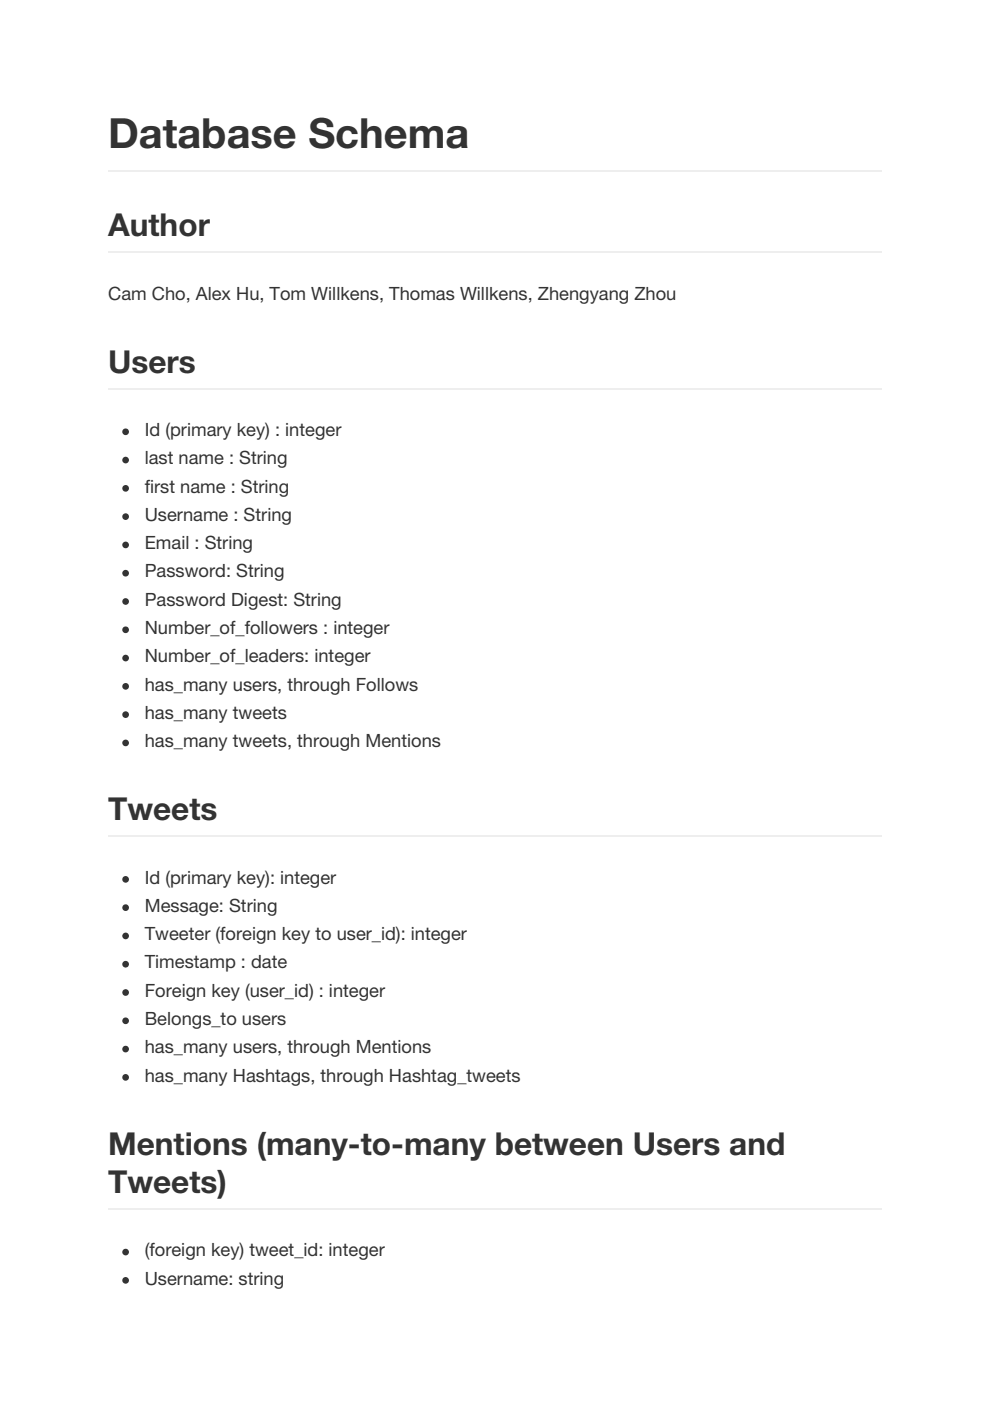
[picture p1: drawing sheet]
<svg xmlns="http://www.w3.org/2000/svg" width="210mm" height="297mm" viewBox="0 0 210 297" stroke-linecap="round" stroke-linejoin="round" font-family="sans-serif">
<defs><g id="words">
<text font-size="8.8" fill="#333" x="22.9" y="31.4">Database Schema</text>
<g font-size="6.7" fill="#333">
<text x="22.9" y="50.1">Author</text>
<text x="22.9" y="79">Users</text>
<text x="22.9" y="173.9">Tweets</text>
<text x="22.9" y="244.8">Mentions (many-to-many between Users and</text>
<text x="22.9" y="252.9">Tweets)</text>
</g>
<g font-size="3.9" fill="#333">
<text x="22.9" y="63.5">Cam Cho, Alex Hu, Tom Willkens, Thomas Willkens, Zhengyang Zhou</text>
<text x="30.7" y="92.4">Id (primary key) : integer</text>
<text x="30.7" y="98.4">last name : String</text>
<text x="30.7" y="104.4">first name : String</text>
<text x="30.7" y="110.4">Username : String</text>
<text x="30.7" y="116.4">Email : String</text>
<text x="30.7" y="122.4">Password: String</text>
<text x="30.7" y="128.4">Password Digest: String</text>
<text x="30.7" y="134.4">Number_of_followers : integer</text>
<text x="30.7" y="140.4">Number_of_leaders: integer</text>
<text x="30.7" y="146.4">has_many users, through Follows</text>
<text x="30.7" y="152.4">has_many tweets</text>
<text x="30.7" y="158.4">has_many tweets, through Mentions</text>
<text x="30.7" y="187.3">Id (primary key): integer</text>
<text x="30.7" y="193.3">Message: String</text>
<text x="30.7" y="199.3">Tweeter (foreign key to user_id): integer</text>
<text x="30.7" y="205.3">Timestamp : date</text>
<text x="30.7" y="211.3">Foreign key (user_id) : integer</text>
<text x="30.7" y="217.3">Belongs_to users</text>
<text x="30.7" y="223.3">has_many users, through Mentions</text>
<text x="30.7" y="229.3">has_many Hashtags, through Hashtag_tweets</text>
<text x="30.7" y="266.3">(foreign key) tweet_id: integer</text>
<text x="30.7" y="272.3">Username: string</text>
</g>
</g></defs>
<path d="M22.9 36.2h164.1M22.9 53.4h164.1M22.9 82.4h164.1M22.9 177.3h164.1M22.9 256.3h164.1" fill="none" stroke="#eee" stroke-width=".35"/>
<g fill="#333" stroke="#333" stroke-width=".35">
<circle cx="26.6" cy="91.5" r=".53"/>
<circle cx="26.6" cy="97.5" r=".53"/>
<circle cx="26.6" cy="103.5" r=".53"/>
<circle cx="26.6" cy="109.5" r=".53"/>
<circle cx="26.6" cy="115.5" r=".53"/>
<circle cx="26.6" cy="121.5" r=".53"/>
<circle cx="26.6" cy="127.5" r=".53"/>
<circle cx="26.6" cy="133.5" r=".53"/>
<circle cx="26.6" cy="139.5" r=".53"/>
<circle cx="26.6" cy="145.5" r=".53"/>
<circle cx="26.6" cy="151.5" r=".53"/>
<circle cx="26.6" cy="157.5" r=".53"/>
<circle cx="26.6" cy="186.4" r=".53"/>
<circle cx="26.6" cy="192.4" r=".53"/>
<circle cx="26.6" cy="198.4" r=".53"/>
<circle cx="26.6" cy="204.4" r=".53"/>
<circle cx="26.6" cy="210.4" r=".53"/>
<circle cx="26.6" cy="216.4" r=".53"/>
<circle cx="26.6" cy="222.4" r=".53"/>
<circle cx="26.6" cy="228.4" r=".53"/>
<circle cx="26.6" cy="265.5" r=".53"/>
<circle cx="26.6" cy="271.5" r=".53"/>
</g>
<use href="#words"/>
</svg>
